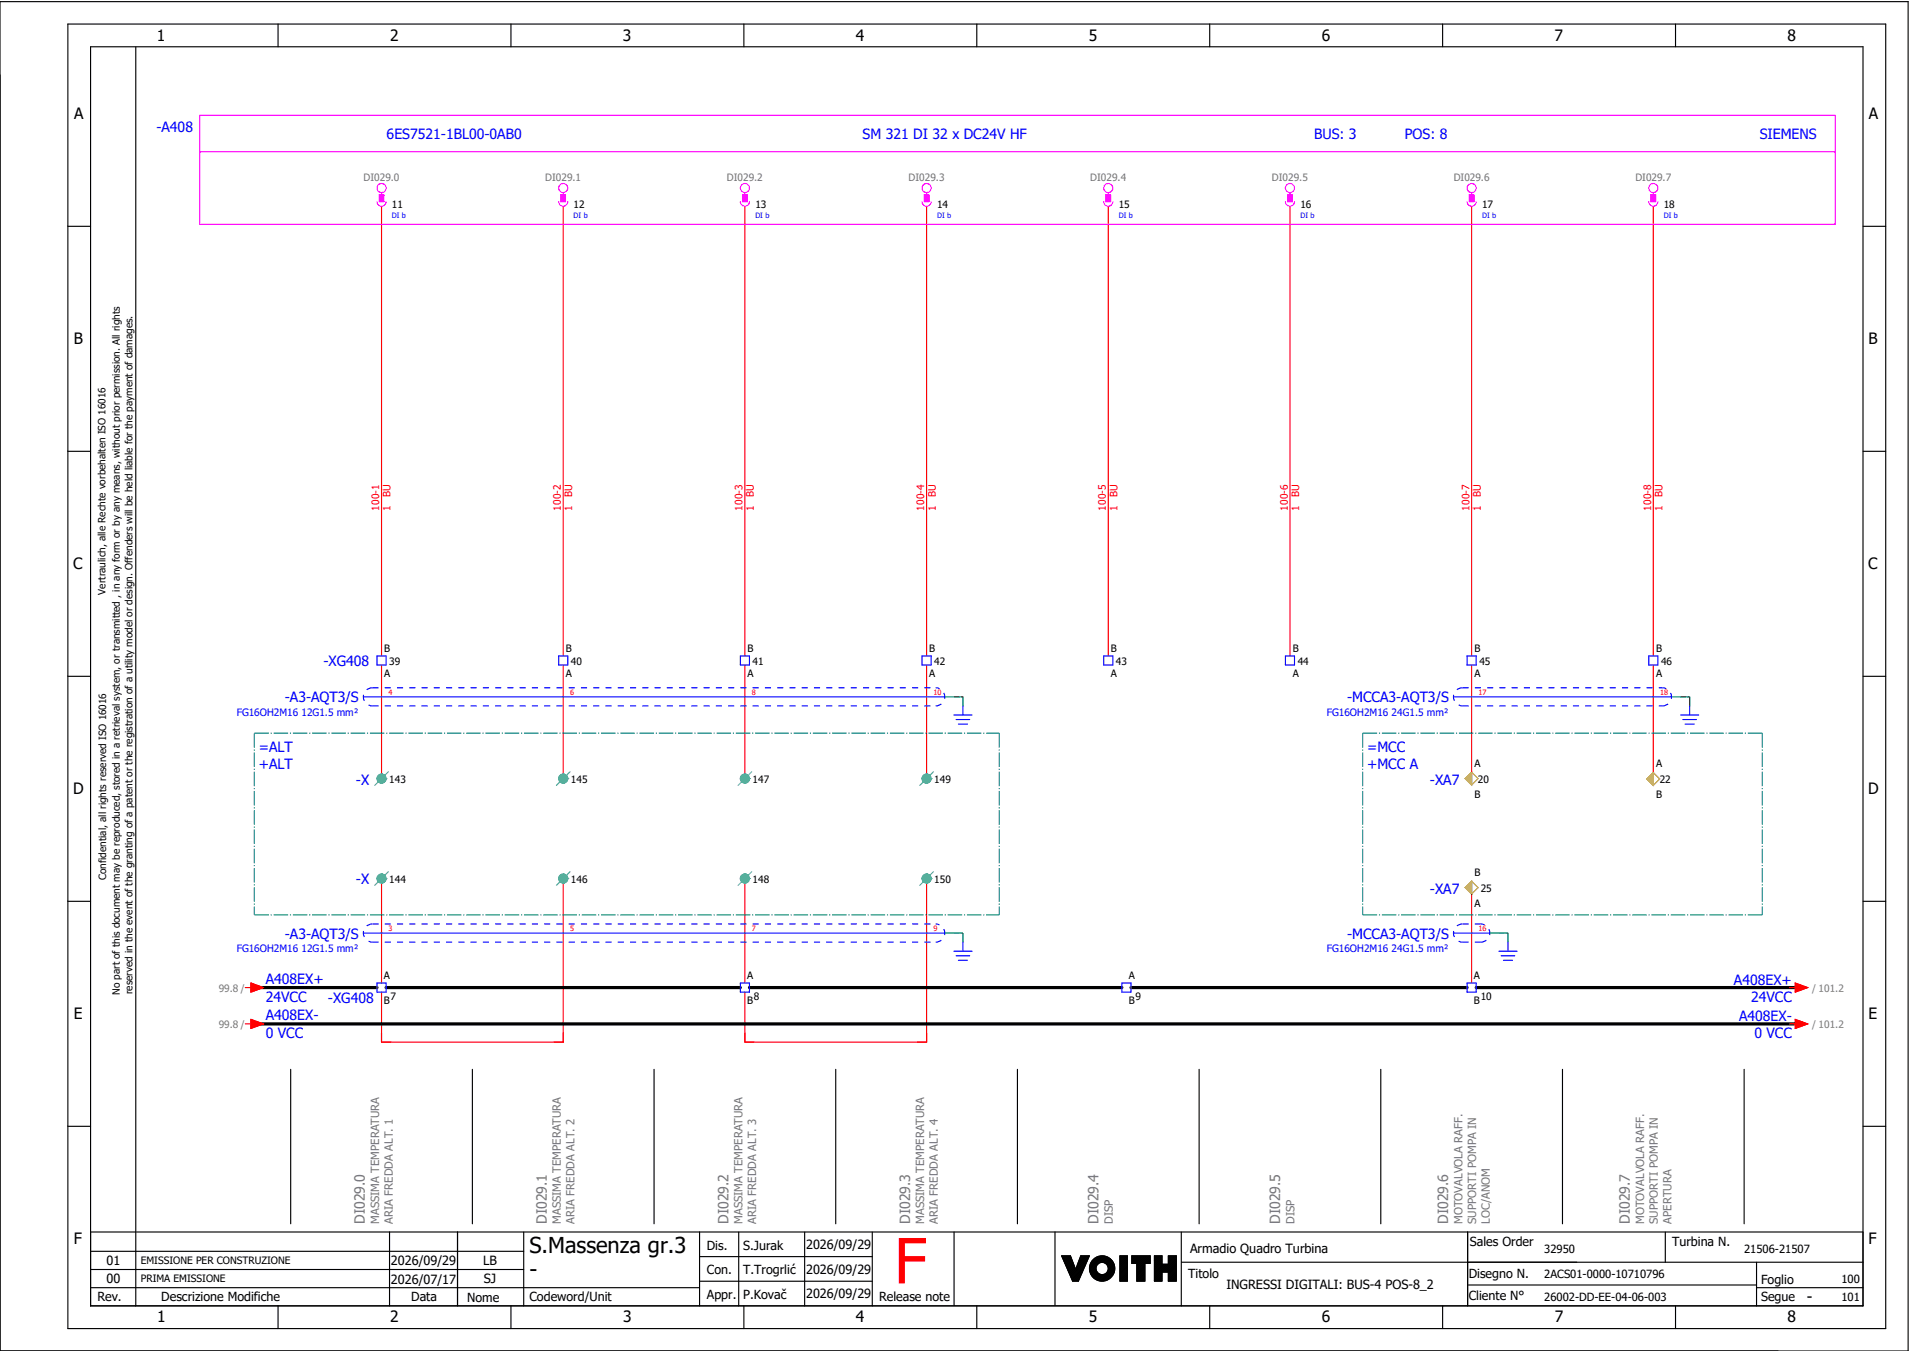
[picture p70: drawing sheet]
<svg xmlns="http://www.w3.org/2000/svg" width="421mm" height="297mm" viewBox="0 0 421 297" stroke-linecap="round" stroke-linejoin="round" font-family="sans-serif">
<defs><g id="words">
<text font-size="13.8" fill="#f00" x="196.9" y="282.5">F</text>
<g font-size="4.8">
<text x="116.6" y="275.8">S.Massenza gr.3</text>
<text x="116.6" y="281.1">-</text>
</g>
<g font-size="3.4">
<text x="34.5" y="9">1</text>
<text x="85.9" y="9">2</text>
<text x="137.1" y="9">3</text>
<text x="188.4" y="9">4</text>
<text x="239.7" y="9">5</text>
<text x="291" y="9">6</text>
<text x="342.3" y="9">7</text>
<text x="393.5" y="9">8</text>
<text x="16.3" y="26.2">A</text>
<text x="411.5" y="26.2">A</text>
<text x="16.2" y="75.8">B</text>
<text x="411.4" y="75.8">B</text>
<text x="16.1" y="125.3">C</text>
<text x="411.3" y="125.3">C</text>
<text x="16.1" y="174.8">D</text>
<text x="411.3" y="174.8">D</text>
<text x="16.2" y="224.4">E</text>
<text x="411.4" y="224.4">E</text>
<text x="16.2" y="273.9">F</text>
<text x="411.4" y="273.9">F</text>
<text x="397.8" y="286.6">-</text>
<text x="34.6" y="291">1</text>
<text x="85.9" y="291">2</text>
<text x="137.2" y="291">3</text>
<text x="188.4" y="291">4</text>
<text x="239.7" y="291">5</text>
<text x="291" y="291">6</text>
<text x="342.3" y="291">7</text>
<text x="393.6" y="291">8</text>
</g>
<g font-size="3.1" fill="#00f">
<text x="34.4" y="29">-A408</text>
<text x="85.1" y="30.6">6ES7521-1BL00-0AB0</text>
<text x="189.9" y="30.6">SM 321 DI 32 x DC24V HF</text>
<text x="289.3" y="30.6">BUS: 3</text>
<text x="309.3" y="30.6">POS: 8</text>
<text x="387.4" y="30.6">SIEMENS</text>
<text x="71.2" y="146.7">-XG408</text>
<text x="62.7" y="154.6">-A3-AQT3/S</text>
<text x="296.6" y="154.6">-MCCA3-AQT3/S</text>
<text x="57" y="165.5">=ALT</text>
<text x="301" y="165.5">=MCC</text>
<text x="57" y="169.3">+ALT</text>
<text x="78.4" y="172.7">-X</text>
<text x="301" y="169.3">+MCC A</text>
<text x="314.8" y="172.7">-XA7</text>
<text x="78.4" y="194.7">-X</text>
<text x="314.8" y="196.7">-XA7</text>
<text x="62.7" y="206.6">-A3-AQT3/S</text>
<text x="296.6" y="206.6">-MCCA3-AQT3/S</text>
<text x="58.5" y="216.6">A408EX+</text>
<text x="58.5" y="220.5">24VCC</text>
<text x="72.2" y="220.7">-XG408</text>
<text x="381.7" y="216.8">A408EX+</text>
<text x="385.5" y="220.5">24VCC</text>
<text x="58.5" y="224.6">A408EX-</text>
<text x="382.9" y="224.8">A408EX-</text>
<text x="58.5" y="228.5">0 VCC</text>
<text x="386.2" y="228.5">0 VCC</text>
</g>
<g font-size="3.1" fill="#767676">
<text x="80.4" y="269.4" transform="rotate(-90 80.4 269.4)">DI029.0</text>
<text x="120.4" y="269.4" transform="rotate(-90 120.4 269.4)">DI029.1</text>
<text x="160.4" y="269.4" transform="rotate(-90 160.4 269.4)">DI029.2</text>
<text x="200.4" y="269.4" transform="rotate(-90 200.4 269.4)">DI029.3</text>
<text x="241.9" y="269.4" transform="rotate(-90 241.9 269.4)">DI029.4</text>
<text x="281.9" y="269.4" transform="rotate(-90 281.9 269.4)">DI029.5</text>
<text x="318.9" y="269.4" transform="rotate(-90 318.9 269.4)">DI029.6</text>
<text x="358.9" y="269.4" transform="rotate(-90 358.9 269.4)">DI029.7</text>
</g>
<g font-size="2.8">
<text x="155.6" y="275.1">Dis.</text>
<text x="163.6" y="275.1">S.Jurak</text>
<text x="177.5" y="275">2026/09/29</text>
<text x="262" y="275.8">Armadio Quadro Turbina</text>
<text x="323.6" y="274.3">Sales Order</text>
<text x="368.1" y="274.2">Turbina N.</text>
<text x="23.4" y="278.6">01</text>
<text x="86.1" y="278.6">2026/09/29</text>
<text x="106.3" y="278.6">LB</text>
<text x="155.6" y="280.5">Con.</text>
<text x="163.6" y="280.5">T.Trogrlić</text>
<text x="177.5" y="280.4">2026/09/29</text>
<text x="261.6" y="281.3">Titolo</text>
<text x="323.4" y="281.2">Disegno N.</text>
<text x="21.4" y="286.5">Rev.</text>
<text x="23.4" y="282.5">00</text>
<text x="35.5" y="286.4">Descrizione Modifiche</text>
<text x="86.1" y="282.6">2026/07/17</text>
<text x="90.5" y="286.5">Data</text>
<text x="102.8" y="286.5">Nome</text>
<text x="106.5" y="282.5">SJ</text>
<text x="116.6" y="286.3">Codeword/Unit</text>
<text x="155.6" y="286">Appr.</text>
<text x="163.6" y="285.9">P.Kovač</text>
<text x="177.5" y="285.8">2026/09/29</text>
<text x="193.5" y="286.5">Release note</text>
<text x="270" y="283.8">INGRESSI DIGITALI: BUS-4 POS-8_2</text>
<text x="323.4" y="286.2">Cliente N°</text>
<text x="387.7" y="286.5">Segue</text>
<text x="387.7" y="282.6">Foglio</text>
</g>
<g font-size="2.5" fill="#767676">
<text x="83.5" y="269.4" transform="rotate(-90 83.5 269.4)">MASSIMA TEMPERATURA</text>
<text x="86.5" y="269.4" transform="rotate(-90 86.5 269.4)">ARIA FREDDA ALT. 1</text>
<text x="123.5" y="269.4" transform="rotate(-90 123.5 269.4)">MASSIMA TEMPERATURA</text>
<text x="126.5" y="269.4" transform="rotate(-90 126.5 269.4)">ARIA FREDDA ALT. 2</text>
<text x="163.5" y="269.4" transform="rotate(-90 163.5 269.4)">MASSIMA TEMPERATURA</text>
<text x="166.5" y="269.4" transform="rotate(-90 166.5 269.4)">ARIA FREDDA ALT. 3</text>
<text x="203.5" y="269.4" transform="rotate(-90 203.5 269.4)">MASSIMA TEMPERATURA</text>
<text x="206.5" y="269.4" transform="rotate(-90 206.5 269.4)">ARIA FREDDA ALT. 4</text>
<text x="245" y="269.4" transform="rotate(-90 245 269.4)">DISP</text>
<text x="285" y="269.4" transform="rotate(-90 285 269.4)">DISP</text>
<text x="322" y="269.4" transform="rotate(-90 322 269.4)">MOTOVALVOLA RAFF.</text>
<text x="325" y="269.4" transform="rotate(-90 325 269.4)">SUPPORTI POMPA IN</text>
<text x="328" y="269.4" transform="rotate(-90 328 269.4)">LOC/ANOM</text>
<text x="362" y="269.4" transform="rotate(-90 362 269.4)">MOTOVALVOLA RAFF.</text>
<text x="365" y="269.4" transform="rotate(-90 365 269.4)">SUPPORTI POMPA IN</text>
<text x="368" y="269.4" transform="rotate(-90 368 269.4)">APERTURA</text>
</g>
<g font-size="2.5">
<text x="340" y="275.9">32950</text>
<text x="384" y="275.9">21506-21507</text>
<text x="340" y="281.4">2ACS01-0000-10710796</text>
<text x="340" y="286.4">26002-DD-EE-04-06-003</text>
<text x="405.4" y="282.4">100</text>
<text x="405.4" y="286.4">101</text>
</g>
<g font-size="2.2" fill="#767676">
<text x="80" y="39.9">DI029.0</text>
<text x="120" y="39.9">DI029.1</text>
<text x="160" y="39.9">DI029.2</text>
<text x="200" y="39.9">DI029.3</text>
<text x="240" y="39.9">DI029.4</text>
<text x="280" y="39.9">DI029.5</text>
<text x="320" y="39.9">DI029.6</text>
<text x="360" y="39.9">DI029.7</text>
</g>
<g font-size="2.2">
<text x="86.3" y="45.8">11</text>
<text x="126.3" y="45.8">12</text>
<text x="166.3" y="45.8">13</text>
<text x="206.3" y="45.8">14</text>
<text x="246.3" y="45.8">15</text>
<text x="286.3" y="45.8">16</text>
<text x="326.3" y="45.8">17</text>
<text x="366.3" y="45.8">18</text>
<text x="23.2" y="130.9" transform="rotate(-90 23.2 130.9)">Vertraulich, alle Rechte vorbehalten ISO 16016</text>
<text x="84.6" y="143.4">B</text>
<text x="124.6" y="143.4">B</text>
<text x="164.6" y="143.4">B</text>
<text x="204.6" y="143.4">B</text>
<text x="244.6" y="143.4">B</text>
<text x="284.6" y="143.4">B</text>
<text x="324.6" y="143.4">B</text>
<text x="364.6" y="143.4">B</text>
<text x="84.6" y="149.1">A</text>
<text x="85.7" y="146.3">39</text>
<text x="124.6" y="149.1">A</text>
<text x="125.7" y="146.3">40</text>
<text x="164.6" y="149.1">A</text>
<text x="165.7" y="146.3">41</text>
<text x="204.6" y="149.1">A</text>
<text x="205.7" y="146.3">42</text>
<text x="244.6" y="149.1">A</text>
<text x="245.7" y="146.3">43</text>
<text x="284.6" y="149.1">A</text>
<text x="285.7" y="146.3">44</text>
<text x="324.6" y="149.1">A</text>
<text x="325.7" y="146.3">45</text>
<text x="364.6" y="149.1">A</text>
<text x="365.7" y="146.3">46</text>
<text x="85.7" y="172.3">143</text>
<text x="125.7" y="172.3">145</text>
<text x="165.7" y="172.3">147</text>
<text x="205.7" y="172.3">149</text>
<text x="324.6" y="168.9">A</text>
<text x="325.4" y="172.3">20</text>
<text x="364.6" y="168.9">A</text>
<text x="365.4" y="172.3">22</text>
<text x="324.6" y="175.6">B</text>
<text x="364.6" y="175.6">B</text>
<text x="23.4" y="193.7" transform="rotate(-90 23.4 193.7)">Confidential, all rights reserved ISO 16016</text>
<text x="85.7" y="194.3">144</text>
<text x="125.7" y="194.3">146</text>
<text x="165.7" y="194.3">148</text>
<text x="205.7" y="194.3">150</text>
<text x="324.6" y="192.9">B</text>
<text x="326" y="196.3">25</text>
<text x="324.6" y="199.6">A</text>
<text x="84.5" y="215.4">A</text>
<text x="164.5" y="215.4">A</text>
<text x="248.5" y="215.4">A</text>
<text x="324.5" y="215.4">A</text>
<text x="26.4" y="219" transform="rotate(-90 26.4 219)">No part of this document may be reproduced, stored in a retrieval system, or transmitted , in any form or by any means, without prior permission. All rights</text>
<text x="29.2" y="218.9" transform="rotate(-90 29.2 218.9)">reserved in the event of the granting of a patent or the registration of a utility model or design. Offenders will be held liable for the payment of damages.</text>
<text x="84.5" y="220.9">B</text>
<text x="86" y="220">7</text>
<text x="164.5" y="220.9">B</text>
<text x="166" y="220">8</text>
<text x="248.5" y="220.9">B</text>
<text x="250" y="220">9</text>
<text x="324.5" y="220.9">B</text>
<text x="326" y="220">10</text>
<text x="31" y="278.3">EMISSIONE PER CONSTRUZIONE</text>
<text x="31" y="282.3">PRIMA EMISSIONE</text>
</g>
<g font-size="2.2" fill="#f00">
<text x="83.5" y="112.4" transform="rotate(-90 83.5 112.4)">100-1</text>
<text x="86" y="112.4" transform="rotate(-90 86 112.4)">1</text>
<text x="86" y="109.4" transform="rotate(-90 86 109.4)">BU</text>
<text x="123.5" y="112.4" transform="rotate(-90 123.5 112.4)">100-2</text>
<text x="126" y="112.4" transform="rotate(-90 126 112.4)">1</text>
<text x="126" y="109.4" transform="rotate(-90 126 109.4)">BU</text>
<text x="163.5" y="112.4" transform="rotate(-90 163.5 112.4)">100-3</text>
<text x="166" y="112.4" transform="rotate(-90 166 112.4)">1</text>
<text x="166" y="109.4" transform="rotate(-90 166 109.4)">BU</text>
<text x="203.5" y="112.4" transform="rotate(-90 203.5 112.4)">100-4</text>
<text x="206" y="112.4" transform="rotate(-90 206 112.4)">1</text>
<text x="206" y="109.4" transform="rotate(-90 206 109.4)">BU</text>
<text x="243.5" y="112.4" transform="rotate(-90 243.5 112.4)">100-5</text>
<text x="246" y="112.4" transform="rotate(-90 246 112.4)">1</text>
<text x="246" y="109.4" transform="rotate(-90 246 109.4)">BU</text>
<text x="283.5" y="112.4" transform="rotate(-90 283.5 112.4)">100-6</text>
<text x="286" y="112.4" transform="rotate(-90 286 112.4)">1</text>
<text x="286" y="109.4" transform="rotate(-90 286 109.4)">BU</text>
<text x="323.5" y="112.4" transform="rotate(-90 323.5 112.4)">100-7</text>
<text x="326" y="112.4" transform="rotate(-90 326 112.4)">1</text>
<text x="326" y="109.4" transform="rotate(-90 326 109.4)">BU</text>
<text x="363.5" y="112.4" transform="rotate(-90 363.5 112.4)">100-8</text>
<text x="366" y="112.4" transform="rotate(-90 366 112.4)">1</text>
<text x="366" y="109.4" transform="rotate(-90 366 109.4)">BU</text>
</g>
<g font-size="2.2" fill="#00f">
<text x="52.1" y="157.5">FG16OH2M16 12G1.5 mm²</text>
<text x="292.1" y="157.5">FG16OH2M16 24G1.5 mm²</text>
<text x="52.1" y="209.5">FG16OH2M16 12G1.5 mm²</text>
<text x="292.1" y="209.5">FG16OH2M16 24G1.5 mm²</text>
</g>
<g font-size="2.2" fill="#7ca552">
<text x="48.2" y="218.3">99.8 /</text>
<text x="399" y="218.3">/ 101.2</text>
<text x="48.2" y="226.3">99.8 /</text>
<text x="399" y="226.3">/ 101.2</text>
</g>
<g font-size="1.6" fill="#00f">
<text x="86.3" y="47.9">DI b</text>
<text x="126.3" y="47.9">DI b</text>
<text x="166.3" y="47.9">DI b</text>
<text x="206.3" y="47.9">DI b</text>
<text x="246.3" y="47.9">DI b</text>
<text x="286.3" y="47.9">DI b</text>
<text x="326.3" y="47.9">DI b</text>
<text x="366.3" y="47.9">DI b</text>
</g>
<g font-size="1.6" fill="#f00">
<text x="85.5" y="152.9">4</text>
<text x="125.5" y="152.9">6</text>
<text x="165.5" y="152.9">8</text>
<text x="205.5" y="152.9">10</text>
<text x="325.5" y="152.9">17</text>
<text x="365.5" y="152.9">18</text>
<text x="85.5" y="204.9">3</text>
<text x="125.5" y="204.9">5</text>
<text x="165.5" y="204.9">7</text>
<text x="205.5" y="204.9">9</text>
<text x="325.5" y="204.9">16</text>
</g>
</g></defs>
<g fill="none" stroke="#000" stroke-width=".25">
<path d="M0 .4h420.1v297h-420.1zM14.9 5.3h400.3v287.2h-400.3zM19.9 10.3h390.3v277.2h-390.3zM29.9 10.4v277.1M61.2 5.3v5M112.5 5.3v5M163.8 5.3v5M215.1 5.3v5M266.3 5.3v5M317.6 5.3v5M368.9 5.3v5M14.9 49.8h5"/>
<path d="M410.2 49.8h5M14.9 99.3h5M410.2 99.3h5M14.9 148.9h5M410.2 148.9h5M14.9 198.4h5M410.2 198.4h5M64 235.4v34M104 235.4v34M144 235.4v34M184 235.4v34M224 235.4v34"/>
<path d="M264 235.4v34M304 235.4v34M344 235.4v34M384 235.4v34M14.9 247.9h5M410.2 247.9h5M19.9 271.2h390.3M19.9 279.5h95.4M19.9 275.4h95.4M85.8 271.2v16.3M100.7 271.2v16.3M115.3 271.2v16.3"/>
<path d="M154 271.2v16.3M154 276.6h38M162.6 271.2v16.3M177.2 271.2v16.3M192 271.2v16.3M210.1 271.2v16.3M232.3 271.1v16.3M233.7 276.4h2M233.7 276.4l2.5 5.6M233.8 276.4l-.1 .1M233.9 276.4l-.1 .2M234.1 276.4l-.3 .3"/>
<path d="M234.2 276.4l-.3 .4M234.4 276.4l-.5 .5M234.5 276.4l-.5 .6M234.7 276.4l-.7 .7M234.8 276.4l-.7 .8M235 276.4l-.9 .9M235.1 276.4l-.9 1M235.3 276.4l-1.1 1.1M235.4 276.4l-1.2 1.2M235.6 276.4l-1.3 1.3M235.7 276.4l1.1 3 1.1-3h1.9l-2.4 5.6h-1.2M235.7 276.5l-1.4 1.3"/>
<path d="M235.7 276.6l-1.3 1.3M235.8 276.7l-1.4 1.3M235.8 276.8l-1.3 1.3M235.9 276.9l-1.4 1.4M235.9 277l-1.3 1.4M235.9 277.1l-1.3 1.4M236 277.3l-1.3 1.3M236 277.4l-1.3 1.3M236.1 277.5l-1.3 1.3M236.1 277.6l-1.3 1.3M236.1 277.7l-1.3 1.3M236.2 277.8l-1.3 1.3"/>
<path d="M236.2 277.9l-1.3 1.3M236.3 278l-1.3 1.3M236.3 278.1l-1.3 1.3M236.3 278.2l-1.2 1.3M236.4 278.3l-1.3 1.3M236.4 278.4l-1.2 1.3M236.5 278.6l-1.3 1.2M236.5 278.7l-1.2 1.2M236.6 278.8l-1.3 1.2M236.6 278.9l-1.3 1.2M236.6 279l-1.2 1.2M236.7 279.1l-1.3 1.2"/>
<path d="M236.7 279.2l-1.2 1.3M236.8 279.3l-1.3 1.3M238 276.4l-.1 .1M238.1 276.4l-.3 .4M238.3 276.4l-.6 .6M238.4 279.8l-2.2 2.2M238.4 276.4l-.8 .8M238.5 279.5l-2.4 2.4M238.6 276.4l-1.1 1.1M238.6 279.3l-2.5 2.5M238.7 279l-2.7 2.7M238.7 276.4l-1.2 1.3"/>
<path d="M238.8 278.7l-2.8 2.9M238.9 276.4l-1.5 1.6M239 278.5l-3.1 3M239 276.4l-1.7 1.8M239.1 278.2l-3.2 3.2M239.2 276.4l-2 2.1M239.2 277.9l-3.4 3.4M239.3 277.7l-3.5 3.5M239.3 276.4l-2.2 2.3M239.4 277.4l-3.6 3.7M239.5 276.4l-2.5 2.5M239.5 277.1l-3.8 3.9"/>
<path d="M239.6 276.4l-2.7 2.8M239.7 276.9l-4 4M239.8 276.6l-4.2 4.2M239.8 276.4l-4.2 4.3M241.1 276.9l-.8 .8M241.3 279.3l-1.2 1.1M241.3 279.1l-1.2 1.2M241.3 279.4l-1.1 1.1M241.3 278.9l-1.3 1.3M241.3 279.5l-1.1 1.1M241.4 279.7l-1.1 1M241.4 278.7l-1.4 1.4"/>
<path d="M241.4 279.8l-1 1M241.4 276.7l-1.3 1.3M241.5 279.9l-1.1 1M241.5 280l-1 1M241.7 276.6l-1.7 1.7M241.9 276.5l-1.9 2M242.1 276.5l-2.2 2.2M242.3 276.5l-2.4 2.4M242.5 276.4l-2.6 2.6M242.6 276.4l-2.7 2.8M242.8 276.4l-2.9 3M242.9 276.5l-3 3"/>
<path d="M243 276.5l-3.1 3.1M243.2 276.5l-3.3 3.3M243.3 276.5l-3.4 3.4M243.4 276.6l-3.4 3.4M243.5 276.6l-1.4 1.4M243.6 276.6l-1.3 1.3M243.7 276.7l-1.2 1.2M243.9 276.7l-1.2 1.2M244 276.8l-1.2 1.1M244 276.8l-1.1 1.1M244.1 276.9l-1 1.1M244.2 276.9l-1 1.1"/>
<path d="M244.3 277l-1 1M244.4 277.1l-1 1M244.5 277.1l-1 1.1M244.6 277.2l-1.1 1M244.6 277.3l-1 1M244.7 277.4l-1 1M244.8 277.4l-1 1.1M244.8 277.5l-1 1.1M244.9 277.6l-1 1.1M245 277.7l-1.1 1.1M245 277.8l-1.1 1.1M245.1 277.9l-1.1 1.1"/>
<path d="M245.1 278l-1.1 1.1M245.2 278.1l-1.2 1.2M245.2 278.2l-1.2 1.3M245.3 278.3l-1.4 1.4M245.3 278.4l-1.5 1.5M245.3 278.5l-3.4 3.4M245.4 279.9l-2.1 2M245.4 278.7l-3.3 3.3M245.4 279.7l-2.3 2.3M245.4 278.8l-3.2 3.2M245.4 278.9l-3.1 3.1M245.4 279.5l-2.5 2.5"/>
<path d="M245.4 279.1l-2.9 2.9M245.4 279.4l-2.6 2.6M245.4 279.2l-2.8 2.8M246.6 276.4h1.6v5.6h-1.6zM246.6 276.4v.1M246.8 276.4l-.2 .3M246.9 276.4l-.3 .4M247.1 276.4l-.5 .6M247.2 276.4l-.6 .7M247.4 276.4l-.8 .9M247.5 276.4l-.9 1M247.7 276.4l-1.1 1.2"/>
<path d="M247.8 276.4l-1.2 1.3M248 276.4l-1.4 1.5M248.1 276.4l-1.5 1.6M248.2 280l-1.6 1.6M248.2 279.8l-1.6 1.7M248.2 279.7l-1.6 1.6M248.2 279.5l-1.6 1.7M248.2 279.4l-1.6 1.6M248.2 279.2l-1.6 1.7M248.2 277.4l-1.6 1.7M248.2 277.3l-1.6 1.6M248.2 277.1l-1.6 1.7"/>
<path d="M248.2 277l-1.6 1.6M248.2 276.8l-1.6 1.7M248.2 276.7l-1.6 1.6M248.2 276.5l-1.6 1.7M248.2 278l-1.6 1.7M248.2 277.9l-1.6 1.6M248.2 277.7l-1.6 1.7M248.2 277.6l-1.6 1.6M248.2 279.1l-1.6 1.6M248.2 278.9l-1.6 1.7M248.2 278.8l-1.6 1.6M248.2 278.6l-1.6 1.7"/>
<path d="M248.2 278.5l-1.6 1.6M248.2 278.3l-1.6 1.7M248.2 278.2l-1.6 1.6M249.2 276.4v.1M249.4 276.4l-.2 .2M249.5 276.4l-.3 .4M249.7 276.4l-.5 .5M249.8 276.4l-.6 .7M250 276.4l-.8 .8M250.1 276.4l-.9 1M250.3 278.1h-1.1v-1.7h4v1.7h-1.1v3.9h-1.8M250.3 278.1v3.9"/>
<path d="M250.3 276.4l-1.1 1.2M250.4 276.4l-1.2 1.3M250.6 276.4l-1.4 1.5M250.7 276.4l-1.5 1.6M250.9 276.4l-1.7 1.7M251 276.4l-1.6 1.7M251.2 276.4l-1.7 1.7M251.3 276.4l-1.6 1.7M251.5 276.4l-1.7 1.7M251.6 276.4l-1.6 1.7M251.8 276.4l-1.7 1.7M251.9 276.4l-1.6 1.7"/>
<path d="M252.1 279.9l-1.8 1.8M252.1 278.6l-1.8 1.8M252.1 278.4l-1.8 1.8M252.1 278.3l-1.8 1.8M252.1 279.2l-1.8 1.8M252.1 279l-1.8 1.8M252.1 278.9l-1.8 1.8M252.1 278.7l-1.8 1.8M252.1 279.3l-1.8 1.8M252.1 279.8l-1.8 1.8M252.1 279.6l-1.8 1.8M252.1 279.5l-1.8 1.8"/>
<path d="M252.1 276.4l-1.8 1.9M252.2 276.4l-1.9 2M252.4 276.4l-2.1 2.2M252.5 276.4l-2.2 2.3M252.7 276.4l-2.4 2.5M252.8 276.4l-2.5 2.6M253 276.4l-2.7 2.8M253.1 276.4l-2.8 2.9M253.2 277.4l-.7 .7M253.2 276.7l-2.9 2.9M253.2 276.5l-2.9 3M253.2 277.3l-.8 .8"/>
<path d="M253.2 277.1l-1 1M253.2 277l-2.9 2.9M253.2 276.8l-2.9 3M253.2 278l-.1 .1M253.2 277.9l-.2 .2M253.2 277.7l-.4 .4M253.2 277.6l-.5 .5M254.2 276.4v5.6M254.2 276.4h1.6M254.2 276.4v.1M254.3 276.4l-.1 .2M254.5 276.4l-.3 .4"/>
<path d="M254.6 276.4l-.4 .5M254.8 276.4l-.6 .7M254.9 276.4l-.7 .8M255.1 276.4l-.9 1M255.2 276.4l-1 1.1M255.4 276.4l-1.2 1.3M255.5 276.4l-1.3 1.4M255.7 276.4l-1.5 1.6M255.8 277.5l-1.6 1.7M255.8 277.4l-1.6 1.6M255.8 277.2l-1.6 1.7M255.8 277.1l-1.6 1.6"/>
<path d="M255.8 276.9l-1.6 1.7M255.8 276.8l-1.6 1.6M255.8 276.6l-1.6 1.7M255.8 276.5l-1.6 1.6M255.8 276.4v1.9M255.8 278l-1.6 1.6M255.8 277.8l-1.6 1.7M255.8 277.7l-1.6 1.6M255.8 278.3l-1.6 1.6M255.8 278.1l-1.6 1.7M255.9 278.3l-1.7 1.8M256.1 278.3l-1.9 1.9"/>
<path d="M256.2 278.3l-2 2.1M256.4 278.3l-2.2 2.2M256.5 278.3l-2.3 2.4M256.7 278.3l-2.5 2.5M256.8 278.3l-2.6 2.7M257 278.3l-2.8 2.8M257.1 278.3l-2.9 3M257.3 276.4l-.1 .2M257.5 276.4l-.3 .3M257.6 276.4l-.4 .5M257.8 276.4l-.6 .6M257.9 276.4l-.7 .8"/>
<path d="M258.1 276.4l-.9 .9M258.2 276.4l-1 1.1M258.4 276.4l-1.2 1.2M258.5 276.4l-1.3 1.4M258.7 276.4l-1.5 1.5M258.8 276.4l-1.6 1.7M259 276.4h-1.8v1.9h-1.4M259 276.4v5.6h-1.8v-2M259 276.5l-1.8 1.7M259 277.5l-2.5 2.5M259 277.4l-2.7 2.6M259 277.1l-3 2.9"/>
<path d="M259 276.9l-3.1 3.1M259 277.2l-2.8 2.8M259 276.8l-4.8 4.8M259 276.6l-4.8 4.8M259 279l-1.8 1.8M259 278.9l-1.8 1.7M259 278.7l-1.8 1.8M259 278.6l-1.8 1.7M259 278.4l-1.8 1.8M259 278.3l-1.8 1.7M259 278.1l-1.9 1.9M259 278l-2.1 2"/>
<path d="M259 277.8l-2.2 2.2M259 277.7l-2.4 2.3M259 279.3l-1.8 1.8M259 279.2l-1.8 1.7M259 279.9l-1.8 1.8M259 279.8l-1.8 1.7M259 279.6l-1.8 1.8M259 279.5l-1.8 1.7M260.1 271.2v16.3M260.1 277.9h150.1M323.1 271.2v16.3M366.6 271.2v6.7"/>
<path d="M386.7 277.9v9.6M19.9 283.5h134.1M61.2 287.5v5M112.5 287.5v5M154 282h38M163.8 287.5v5M215.1 287.5v5M237.5 281.9l-.1 .1M237.6 281.7l-.4 .3M237.7 281.4l-.6 .6M237.8 281.1l-.9 .9M237.9 280.9l-1.1 1.1"/>
<path d="M238 280.6l-1.4 1.4M238.2 280.3l-1.7 1.7M238.3 280.1l-2 1.9M241.6 280l-1 1.1M241.6 280.1l-1 1M241.7 280.2l-1 1M241.8 280.3l-1 1M241.9 280.3l-1 1.1M242 280.4l-1.1 1M242.1 280.4l-1.1 1.1M242.2 280.5l-1.1 1.1M242.3 280.5l-1.1 1.1"/>
<path d="M242.4 280.6l-1.1 1.1M242.6 280.6l-1.2 1.1M242.7 280.6l-1.2 1.2M242.9 280.6l-1.3 1.2M243.1 280.5l-1.4 1.4M243.3 280.4l-1.5 1.5M245.1 280.6l-1.1 1M245.2 280.3l-1.5 1.5M245.3 280.1l-1.8 1.8M248.2 281.6l-.4 .4M248.2 281.5l-.5 .5M248.2 281.9l-.1 .1"/>
<path d="M248.2 281.8l-.2 .2M248.2 281.3l-.7 .7M248.2 281.2l-.8 .8M248.2 281l-1 1M248.2 280.9l-1.1 1.1M248.2 280.7l-1.3 1.3M248.2 280.6l-1.4 1.4M248.2 280.4l-1.6 1.6M248.2 280.3l-1.6 1.6M248.2 280.1l-1.6 1.7M252.1 281.3l-.8 .7M252.1 281.1l-.9 .9"/>
<path d="M252.1 281l-1.1 1M252.1 280.8l-1.2 1.2M252.1 280.7l-1.4 1.3M252.1 280.5l-1.5 1.5M252.1 280.4l-1.7 1.6M252.1 280.2l-1.8 1.8M252.1 280.1l-1.8 1.8M252.1 281.7l-.3 .3M252.1 281.6l-.5 .4M252.1 281.4l-.6 .6M252.1 281.9l-.2 .1M255.8 280v2h-1.6"/>
<path d="M255.8 280.7l-1.3 1.3M255.8 280.5l-1.5 1.5M255.8 280.1l-1.6 1.6M255.8 280.4l-1.6 1.6M255.8 280h1.4M255.8 281.9l-.1 .1M255.8 281.7l-.3 .3M255.8 281.6l-.4 .4M255.8 281.4l-.6 .6M255.8 281.3l-.7 .7M255.8 281.1l-.9 .9M255.8 281l-1 1"/>
<path d="M255.8 280.8l-1.2 1.2M255.8 280.2l-1.6 1.7M259 281.9l-.2 .1M259 281.7l-.3 .3M259 281.6l-.5 .4M259 281.4l-.6 .6M259 281.3l-.8 .7M259 281.1l-.9 .9M259 281l-1.1 1M259 280.8l-1.2 1.2M259 280.7l-1.4 1.3M259 280.5l-1.5 1.5"/>
<path d="M259 280.4l-1.7 1.6M259 280.2l-1.8 1.8M259 280.1l-1.8 1.7M266.3 287.5v5M317.6 287.5v5M323.1 282.9h63.6M368.9 287.5v5M386.7 283.5h23.5"/>
<circle cx="242.6" cy="279.2" r="1.35"/>
<circle cx="242.6" cy="279.2" r="2.79"/>
</g>
<path d="M208 153.4h4M212 153.4v2M368 153.4h4M372 153.4v2M328 205.4h4M332 205.4v2" fill="none" stroke="#00be00" stroke-width=".25" stroke-dasharray="3.2 .4 .3 .4"/>
<g fill="none" stroke="#f00" stroke-width=".25">
<path d="M84 45.4v99M124 45.4v99M164 45.4v99M204 45.4v99M244 45.4v99M284 45.4v99M324 45.4v99M364 45.4v99M84 146.4v24M124 146.4v24M164 146.4v24M204 146.4v24"/>
<path d="M324 146.4v24M364 146.4v24M84 194.4v22M124 194.4v35h-40v-11M164 194.4v22M204 194.4v35h-40v-11M324 196.4v20M54 217.4h1.2M55.2 216.4l2.8 1-2.8 1zM394 217.4h1.2M395.2 216.4l2.8 1-2.8 1zM54 225.4h1.2"/>
<path d="M55.2 224.4l2.8 1-2.8 1zM394 225.4h1.2M395.2 224.4l2.8 1-2.8 1z"/>
</g>
<path d="M210 153.4h2M212 153.4v2M370 153.4h2M372 153.4v2M208 205.4h4M210 205.4h2M212 205.4v2M330 205.4h2M332 205.4v2" fill="none" stroke="#00be00" stroke-width=".25" stroke-dasharray="3.2 .4 .3 .4" stroke-linecap="butt"/>
<path d="M56 217.4h27M85 217.4h78M165 217.4h82M249 217.4h74M325 217.4h71M56 225.4h340" fill="none" stroke="#000" stroke-width=".7"/>
<g fill="none" stroke="#f0f" stroke-width=".25">
<path d="M44 33.4h360M44 25.4h360v24h-360zM83 44.4a1 1 0 0 0 1 1 1 1 0 0 0 1-1M83.5 42.9h1v1.5h-1zM84 42.4v.5M123 44.4a1 1 0 0 0 1 1 1 1 0 0 0 1-1M123.5 42.9h1v1.5h-1zM124 42.4v.5M163 44.4a1 1 0 0 0 1 1 1 1 0 0 0 1-1M163.5 42.9h1v1.5h-1zM164 42.4v.5M203 44.4a1 1 0 0 0 1 1 1 1 0 0 0 1-1"/>
<path d="M203.5 42.9h1v1.5h-1zM204 42.4v.5M243 44.4a1 1 0 0 0 1 1 1 1 0 0 0 1-1M243.5 42.9h1v1.5h-1zM244 42.4v.5M283 44.4a1 1 0 0 0 1 1 1 1 0 0 0 1-1M283.5 42.9h1v1.5h-1zM284 42.4v.5M323 44.4a1 1 0 0 0 1 1 1 1 0 0 0 1-1M323.5 42.9h1v1.5h-1zM324 42.4v.5M363 44.4a1 1 0 0 0 1 1 1 1 0 0 0 1-1"/>
<path d="M363.5 42.9h1v1.5h-1zM364 42.4v.5"/>
<circle cx="84" cy="41.4" r="1"/>
<circle cx="124" cy="41.4" r="1"/>
<circle cx="164" cy="41.4" r="1"/>
<circle cx="204" cy="41.4" r="1"/>
<circle cx="244" cy="41.4" r="1"/>
<circle cx="284" cy="41.4" r="1"/>
<circle cx="324" cy="41.4" r="1"/>
<circle cx="364" cy="41.4" r="1"/>
</g>
<g fill="#f0f" stroke="#f0f" stroke-width=".22">
<path d="M83.5 42.9h1v1.5h-1z"/>
<path d="M123.5 42.9h1v1.5h-1z"/>
<path d="M163.5 42.9h1v1.5h-1z"/>
<path d="M203.5 42.9h1v1.5h-1z"/>
<path d="M243.5 42.9h1v1.5h-1z"/>
<path d="M283.5 42.9h1v1.5h-1z"/>
<path d="M323.5 42.9h1v1.5h-1z"/>
<path d="M363.5 42.9h1v1.5h-1z"/>
</g>
<g fill="none" stroke="#00f" stroke-width=".25">
<path d="M80 153.4h128M83 144.4h2v2h-2zM123 144.4h2v2h-2zM163 144.4h2v2h-2zM203 144.4h2v2h-2zM210 157.4h4M210.5 158.4h3M211 159.4h2M212 155.4v2M243 144.4h2v2h-2zM283 144.4h2v2h-2zM320 153.4h48"/>
<path d="M323 144.4h2v2h-2zM363 144.4h2v2h-2zM370 157.4h4M370.5 158.4h3M371 159.4h2M372 155.4v2M80 205.4h128M83 216.4h2v2h-2zM163 216.4h2v2h-2zM210 209.4h4M210.5 210.4h3M211 211.4h2"/>
<path d="M212 207.4v2M247 216.4h2v2h-2zM320 205.4h8M323 216.4h2v2h-2zM330 209.4h4M330.5 210.4h3M331 211.4h2M332 207.4v2"/>
</g>
<path d="M56 161.4h164M56 161.4v40M220 161.4v40M300 161.4h88M300 161.4v40M388 161.4v40M56 201.4h164M300 201.4h88" fill="none" stroke="#007f7f" stroke-width=".25" stroke-dasharray="3.2 .4 .3 .4" stroke-linecap="butt"/>
<g fill="none" stroke="#00f" stroke-width=".25" stroke-dasharray="1.4 1.4" stroke-linecap="butt">
<path d="M82 155.4h124M82 151.4h124M82 151.4a2 2 0 0 0-2 2 2 2 0 0 0 2 2M206 155.4a2 2 0 0 0 2-2 2 2 0 0 0-2-2M322 155.4h44M322 151.4h44M322 151.4a2 2 0 0 0-2 2 2 2 0 0 0 2 2M366 155.4a2 2 0 0 0 2-2 2 2 0 0 0-2-2M82 207.4h124M82 203.4h124M82 203.4a2 2 0 0 0-2 2 2 2 0 0 0 2 2M206 207.4a2 2 0 0 0 2-2 2 2 0 0 0-2-2"/>
<path d="M322 207.4h4M322 203.4h4M322 203.4a2 2 0 0 0-2 2 2 2 0 0 0 2 2M326 207.4a2 2 0 0 0 2-2 2 2 0 0 0-2-2"/>
</g>
<g fill="#a57c00" stroke="#a57c00" stroke-width=".22">
<path d="M362.6 171.5l1.4-1.4v2.8z"/>
<path d="M324 170v2.8l-1.4-1.4z"/>
<path d="M324 194v2.8l-1.4-1.4z"/>
</g>
<path d="M324 170l-1.4 1.4 1.4 1.4M324 170v2.8M324 170l1.4 1.4-1.4 1.4M364 170.1l-1.4 1.4 1.4 1.4M364 170.1v2.8M364 170.1l1.4 1.4-1.4 1.4M324 194v2.8M324 194l-1.4 1.4 1.4 1.4M324 194l1.4 1.4-1.4 1.4" fill="none" stroke="#a57c00" stroke-width=".25"/>
<g fill="#52a5a5" stroke="#52a5a5" stroke-width=".22">
<circle cx="84" cy="171.4" r="1"/>
<circle cx="124" cy="171.4" r="1"/>
<circle cx="164" cy="171.4" r="1"/>
<circle cx="204" cy="171.4" r="1"/>
<circle cx="84" cy="193.4" r="1"/>
<circle cx="124" cy="193.4" r="1"/>
<circle cx="164" cy="193.4" r="1"/>
<circle cx="204" cy="193.4" r="1"/>
</g>
<g fill="none" stroke="#52a5a5" stroke-width=".25">
<path d="M83 171.4h.1M83 171.4a1 1 0 0 0 1 1M84 172.4h.1M84 170.4a1 1 0 0 1 1 1M84 170.4h.1M84 170.4a1 1 0 0 0-1 1M85 171.4a1 1 0 0 1-1 1M85 171.4h.1M85.5 169.9l-3 3M123 171.4h.1M123 171.4a1 1 0 0 0 1 1M124 172.4h.1"/>
<path d="M124 170.4a1 1 0 0 1 1 1M124 170.4h.1M124 170.4a1 1 0 0 0-1 1M125 171.4a1 1 0 0 1-1 1M125 171.4h.1M125.5 169.9l-3 3M163 171.4h.1M163 171.4a1 1 0 0 0 1 1M164 172.4h.1M164 170.4a1 1 0 0 1 1 1M164 170.4h.1M164 170.4a1 1 0 0 0-1 1"/>
<path d="M165 171.4a1 1 0 0 1-1 1M165 171.4h.1M165.5 169.9l-3 3M203 171.4h.1M203 171.4a1 1 0 0 0 1 1M204 172.4h.1M204 170.4a1 1 0 0 1 1 1M204 170.4h.1M204 170.4a1 1 0 0 0-1 1M205 171.4a1 1 0 0 1-1 1M205 171.4h.1M205.5 169.9l-3 3"/>
<path d="M83 193.4h.1M83 193.4a1 1 0 0 0 1 1M84 194.4h.1M84 192.4a1 1 0 0 1 1 1M84 192.4h.1M84 192.4a1 1 0 0 0-1 1M85 193.4a1 1 0 0 1-1 1M85 193.4h.1M85.5 191.9l-3 3M123 193.4h.1M123 193.4a1 1 0 0 0 1 1M124 194.4h.1"/>
<path d="M124 192.4a1 1 0 0 1 1 1M124 192.4h.1M124 192.4a1 1 0 0 0-1 1M125 193.4a1 1 0 0 1-1 1M125 193.4h.1M125.5 191.9l-3 3M163 193.4h.1M163 193.4a1 1 0 0 0 1 1M164 194.4h.1M164 192.4a1 1 0 0 1 1 1M164 192.4h.1M164 192.4a1 1 0 0 0-1 1"/>
<path d="M165 193.4a1 1 0 0 1-1 1M165 193.4h.1M165.5 191.9l-3 3M203 193.4h.1M203 193.4a1 1 0 0 0 1 1M204 194.4h.1M204 192.4a1 1 0 0 1 1 1M204 192.4h.1M204 192.4a1 1 0 0 0-1 1M205 193.4a1 1 0 0 1-1 1M205 193.4h.1M205.5 191.9l-3 3"/>
</g>
<g fill="#f00" stroke="#f00" stroke-width=".22">
<path d="M395.2 216.4l2.8 1-2.8 1z"/>
<path d="M55.2 216.4l2.8 1-2.8 1z"/>
<path d="M55.2 224.4l2.8 1-2.8 1z"/>
<path d="M395.2 224.4l2.8 1-2.8 1z"/>
</g>
<use href="#words"/>
</svg>
